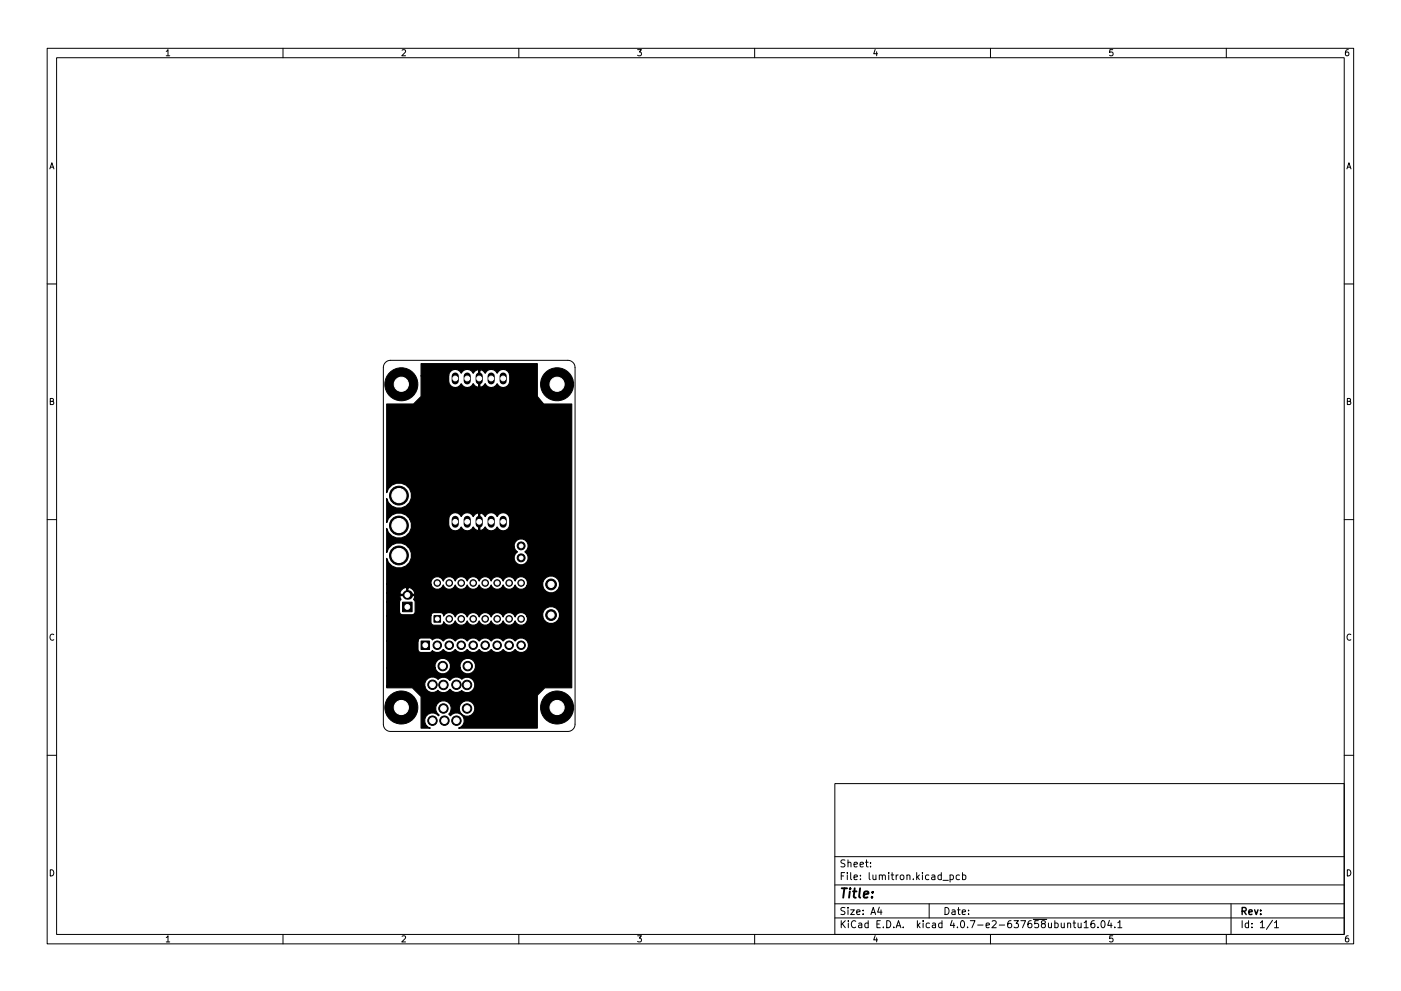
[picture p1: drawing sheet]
<svg xmlns="http://www.w3.org/2000/svg" width="297mm" height="210mm" viewBox="0 0 297 210" stroke-linecap="round" stroke-linejoin="round" font-family="sans-serif">
<g fill="none" stroke="#000" stroke-width=".21">
<path d="M10 10.2h277v190.1h-277zM12 12.2h273v186.1h-273zM35.2 10.9l.4-.4v1.3M35.2 11.8h.8M60 10.2v2M85.2 10.7l.5-.2 .3 .4-.8 .9h.8M110 10.2v2M135.2 10.5h.8l-.4 .5 .3 .2v.5l-.2 .1-.5-.1M160 10.2v2M185.6 10.5l-.4 .9h.9M185.9 11v.8M210 10.2v2"/>
<path d="M235.9 10.5h-.6l-.1 .7 .7-.1v.6l-.2 .1-.5-.1M260 10.2v2M285.9 10.5l-.4 .1-.2 .2-.1 .8 .3 .2 .4-.1v-.6l-.4-.1-.3 .3M10.6 35.8l.4-1.3 .4 1.3M10.7 35.5h.6M285.6 35.8l.4-1.3 .4 1.3M285.7 35.5h.6M10 60.2h2M81.7 76.9l.5-.3 .6-.2h37.6a1.52 1.52 0 0 1 1.5 1.6v75.7a1.52 1.52 0 0 1-1.5 1.5h-37.6a1.52 1.52 0 0 1-1.5-1.5v-75.7l.1-.7zM285 60.2h2M10.7 85.2l.5-.1 .1-.4-.6-.2v1.3h.5l.2-.4-.3-.2M285.7 85.2l.5-.1 .1-.4-.6-.2v1.3h.5l.2-.4-.3-.2"/>
<path d="M10 110.2h2M285 110.2h2M11.4 134.7a.58 .58 0 0 0-.8 .5 .58 .58 0 0 0 .8 .5M286.4 134.7a.58 .58 0 0 0-.8 .5 .58 .58 0 0 0 .8 .5M10 160.2h2M177 166.3h108v32h-108zM285 160.2h2M10.7 184.5a.66 .66 0 0 1 .7 .7 .66 .66 0 0 1-.7 .6zM35.2 198.9l.4-.4v1.3M35.2 199.8h.8M60 198.3v2M85.2 198.7l.5-.2 .3 .4-.8 .9h.8"/>
<path d="M110 198.3v2M135.2 198.5h.8l-.4 .5 .3 .2v.5l-.2 .1-.5-.1M160 198.3v2M177 194.8h108M177 191.8h108M177 187.8h108M177 181.8h108M178.4 195.3v1.5M178.4 185.8h.5M178.6 196l.6 .8M179.1 185.1h-.7v1.5M179.1 192.6l-.5-.1-.2 .2v.4l.6 .3 .1 .3-.2 .3h-.6"/>
<path d="M179.1 182.5l-.5-.1-.2 .2v.4l.6 .3 .1 .3-.2 .3h-.6M179.2 195.3l-.8 .9M179.6 185.1v.2M179.6 185.6v1M179.8 192.5v.2M179.8 183.1l.2-.2 .4 .1v.9M179.8 182.4v1.5M179.8 193v1M179.9 195.3v.2M179.9 195.8v1M180.4 193h.7l-.7 1h.7M180.4 185.1v1.3l.2 .2"/>
<path d="M181.1 186.1l.7-.1-.1-.3-.4-.1-.2 .2v.8h.6M181.1 183.4l.7-.1-.1-.3-.4-.1-.2 .2v.8h.6M181.4 195.5a.71 .71 0 0 0-1 .5 .71 .71 0 0 0 .7 .8l.3-.1M181.6 193.5l.8-.1-.1-.3-.4-.1-.3 .2 .1 .8h.6M182.1 195.9h.5l.1 .9M182.4 183.4l.7-.1-.1-.3-.4-.1-.2 .2v.8h.6M182.4 186.5v.1M182.4 185.7v.1M182.7 196.2l-.5 .1-.2 .2 .2 .3h.5M183 193.9v.1M183 193.1v.1M183.5 182.9h.6"/>
<path d="M183.7 182.4v1.3l.4 .2M184.1 195.9l-.5-.1-.2 .3 .1 .7h.6M184.1 195.3v1.5M184.3 185.1v1.3l.2 .2M184.6 183.8v.1M184.6 183v.1M184.6 194l.5-1.5 .5 1.5M184.8 193.6h.7M185.1 185.6v1h.4l.2-.1M185.6 198.5l-.4 .9h.9M185.7 185.6v1M185.9 199v.8"/>
<path d="M185.9 196h.5M186.4 192.5l-.3 1h.9M186.4 185.8l.2-.2 .4 .1 .1 .9M186.4 185.6v1M186.6 195.3h-.7v1.5h.7M186.8 193v1M187.1 185.8l.2-.2 .3 .1 .1 .9M187.3 196.7v.1M188 195.3a.76 .76 0 0 1 .9 .8 .76 .76 0 0 1-.9 .7zM188.4 185.1v.2M188.4 185.6v1M188.9 185.6h.6"/>
<path d="M189.1 185.1v1.3l.4 .2M189.5 196.7v.1M190 196.8l.5-1.5 .5 1.5M190 185.6v1M190.1 196.4h.8M190.4 185.6l-.4 .3M191 185.7l.4-.1 .2 .3v.4l-.2 .3h-.4l-.1-.3zM191.5 196.7v.1M192.3 185.8l.2-.2 .4 .1v.9M192.3 185.6v1M193.6 186.5v.1M194.4 185.1v1.5"/>
<path d="M194.5 195.3v1.5M194.5 186.1l.4 .5M194.6 196.3l.5 .5M194.9 185.6l-.5 .6M195.1 195.8l-.6 .6M195.6 185.1v.2M195.6 185.6v1M195.7 195.3v.2M195.7 195.8v1M196.9 185.7l-.4-.1-.3 .3 .2 .7h.5M197 191.8v3M197.1 195.9l-.5-.1-.2 .3 .1 .7h.6"/>
<path d="M197.6 185.7h.5l.1 .9M197.7 195.9h.6l.1 .9M198.2 186l-.5 .1-.2 .2 .2 .3h.5M198.4 196.2l-.5 .1-.3 .2 .3 .3h.5M199.6 185.7l-.5-.1-.2 .3 .1 .7h.6M199.6 185.1v1.5M199.7 195.9l-.4-.1-.3 .3 .1 .7h.6M199.7 195.3v1.5M199.9 186.8h1.2M200.4 192.5a.76 .76 0 0 1 .8 .8 .76 .76 0 0 1-.8 .7zM201.4 185.7l.5-.1 .2 .3-.1 .7h-.6M201.4 185.6v1.5"/>
<path d="M201.9 193.1h.5l.1 .9M201.9 195.3l-.4 1h.9M202.2 195.8v1M202.5 193.4l-.5 .1-.2 .2 .2 .3h.5M203 196.7v.1M203 193h.6M203.2 192.5v1.3l.4 .2M203.4 185.7l-.4-.1-.3 .3 .2 .7h.5M203.9 195.4l.1-.1a.8 .8 0 0 1 .5 .8 .8 .8 0 0 1-.5 .7 1 1 0 0 1-.1-1.4zM204 193.5l.7-.1-.1-.3-.4-.1-.2 .2 .1 .8h.5M204.1 185.7l.4-.1 .3 .3-.2 .7h-.5M204.1 185.1v1.5"/>
<path d="M205.1 196.7v.1M205.4 193.9v.1M205.4 193.1v.1M205.7 195.3h1l-.6 1.5M207.3 196.3h1.1M209.1 196.3l.7-.1-.1-.3-.4-.1-.2 .2v.8h.6M210 198.3v2M210.4 195.5l.5-.2 .3 .5-.9 1h.9M211.9 196.3h1.1M214.4 195.3l-.5 .1a1.01 1.01 0 0 0 0 1.4l.5-.1 .1-.5-.3-.3h-.3l-.3 .3M215 195.3h.9l-.5 .6 .5 .1v.7l-.3 .1-.6-.1M216.4 195.3h1l-.6 1.5"/>
<path d="M218.6 195.3l-.4 .1a1.01 1.01 0 0 0 0 1.4l.5-.1 .1-.5-.3-.3h-.3l-.3 .3M219.1 195.1h2.8M220.1 195.3h-.7v.7l.2-.1 .5 .1 .1 .2-.1 .5-.2 .1-.5-.1M221.1 196l-.3-.3 .1-.2 .2-.2 .4 .1 .1 .4-.7 .2-.1 .3 .1 .4 .2 .1h.4l.1-.3v-.4l-.2-.1M222.3 195.8l.1 1h.3l.2-.1M222.9 195.8v1M223.6 195.9l.5-.1 .3 .3-.2 .7h-.6M223.6 195.3v1.5M225 195.8l.1 1h.3l.2-.1M225.6 195.8v1M226.4 196l.2-.2 .3 .1 .1 .9M226.4 195.8v1"/>
<path d="M227.5 195.8h.6M227.7 195.3v1.3l.4 .2M228.6 195.8v1h.4l.2-.1M229.2 195.8v1M229.9 195.8l.4-.5v1.5M229.9 196.8h.8M232 195.3l-.4 .1a1.01 1.01 0 0 0 0 1.4l.5-.1v-.5l-.2-.3h-.3l-.3 .3M232.8 196.7v.1M233.6 195.4l.2-.1a.8 .8 0 0 1 .5 .8 .8 .8 0 0 1-.5 .7 1 1 0 0 1-.2-1.4zM235.2 195.3l-.3 1h.9M235.6 195.8v1M235.9 198.5h-.6l-.1 .7 .7-.1v.6l-.2 .1-.5-.1"/>
<path d="M236.4 196.7v.1M237 195.8l.4-.5v1.5M237 196.8h.9M260 198.3v2M261 191.8v6.5M263.4 195.3v1.5M264.7 195.9l-.4-.1-.3 .3 .1 .7h.6M264.7 195.3v1.5M265.4 196.7v.1M265.4 195.9v.1M267.2 195.8l.4-.5v1.5M267.2 196.8h.9"/>
<path d="M269.8 195.3l-1.3 1.9M270.2 195.8l.4-.5v1.5M270.2 196.8h.9M285.7 184.5a.66 .66 0 0 1 .7 .7 .66 .66 0 0 1-.7 .6zM285.9 198.5l-.4 .1-.2 .3-.1 .7 .3 .2 .4-.1v-.6l-.4-.1-.3 .3"/>
</g>
<path d="M263.4 193.3l.7-.1 .1-.2-.1-.3-.7-.2v1.5M263.7 193.3l.5 .7M264.8 193.5l.7-.1-.1-.3-.4-.1-.2 .2 .1 .8h.5M266 193l.4 1 .3-1M267.3 193.9v.1M267.3 193.1v.1" fill="none" stroke="#000" stroke-width=".3"/>
<path d="M178.5 188.5h1.1M179 188.5l-.2 2M180.2 189.1l-.2 1.4M180.3 188.5l-.1 .2M180.8 189.1h.8M181.2 188.5l-.2 1.7 .1 .2 .3 .1M182.4 188.5l-.3 1.7 .3 .3M183.1 189.8l1-.2v-.4h-.8l-.2 1 .2 .3 .6-.1M184.9 190.3v.2M185 189.2v.2" fill="none" stroke="#000" stroke-width=".4"/>
<g fill="#000" stroke="#000" stroke-width=".21">
<path d="M85.3 127.8h2.1v2h-2.1zM89.3 136h1.8v1.8h-1.8zM92 130.6h1.4v1.4h-1.4z"/>
<circle cx="85.1" cy="81.5" r="3.5"/>
<circle cx="118.1" cy="81.5" r="3.5"/>
<circle cx="84.6" cy="105.2" r="2"/>
<circle cx="84.6" cy="111.5" r="2"/>
<circle cx="84.6" cy="117.9" r="2"/>
<circle cx="110.5" cy="118.4" r=".84"/>
<circle cx="110.5" cy="115.8" r=".84"/>
<circle cx="92.7" cy="123.7" r=".7"/>
<circle cx="92.7" cy="136.9" r=".9"/>
<circle cx="95.2" cy="131.3" r=".7"/>
<circle cx="95.2" cy="123.7" r=".7"/>
<circle cx="95.2" cy="136.9" r=".9"/>
<circle cx="97.8" cy="123.7" r=".7"/>
<circle cx="97.8" cy="131.3" r=".7"/>
<circle cx="97.8" cy="136.9" r=".9"/>
<circle cx="100.3" cy="131.3" r=".7"/>
<circle cx="100.3" cy="123.7" r=".7"/>
<circle cx="100.3" cy="136.9" r=".9"/>
<circle cx="102.9" cy="131.3" r=".7"/>
<circle cx="102.9" cy="123.7" r=".7"/>
<circle cx="102.9" cy="136.9" r=".9"/>
<circle cx="105.4" cy="131.3" r=".7"/>
<circle cx="105.4" cy="123.7" r=".7"/>
<circle cx="105.4" cy="136.9" r=".9"/>
<circle cx="107.9" cy="131.3" r=".7"/>
<circle cx="107.9" cy="123.7" r=".7"/>
<circle cx="107.9" cy="136.9" r=".9"/>
<circle cx="110.5" cy="123.7" r=".7"/>
<circle cx="110.5" cy="131.3" r=".7"/>
<circle cx="110.5" cy="136.9" r=".9"/>
<circle cx="116.8" cy="124" r="1.14"/>
<circle cx="116.8" cy="130.5" r="1.14"/>
<circle cx="85.1" cy="150.1" r="3.5"/>
<circle cx="91.7" cy="145.3" r="1"/>
<circle cx="91.7" cy="152.9" r="1"/>
<circle cx="93.9" cy="141.3" r="1"/>
<circle cx="94" cy="150.3" r="1"/>
<circle cx="94" cy="145.3" r="1"/>
<circle cx="94.2" cy="152.9" r="1"/>
<circle cx="96.8" cy="152.9" r="1"/>
<circle cx="96.8" cy="145.3" r="1"/>
<circle cx="99" cy="150.3" r="1"/>
<circle cx="99" cy="145.3" r="1"/>
<circle cx="99.2" cy="141.3" r="1"/>
<circle cx="118.1" cy="150.1" r="3.5"/>
</g>
<path d="M96.5 79.8v1M99.1 79.8v1M101.6 79.8v1M104.1 79.8v1M106.7 79.8v1M96.5 110.2v1M99.1 110.2v1M101.6 110.2v1M104.1 110.2v1M106.7 110.2v1" fill="none" stroke="#000" stroke-width="1.5"/>
<circle cx="86.4" cy="126.2" r="1.02" fill="#000"/>
<path d="M89.3 77.2h24.6v6.9l1.3 1.6h6v60.2h-5.7l-1.5 1.6-.1 7h-16.7l.5-.2a1.66 1.66 0 0 0 .3-2.5 1.66 1.66 0 0 0-2.5 .1l-.4-.4 .6-.9h1.7a1.67 1.67 0 0 0 2.5 1.1 1.67 1.67 0 0 0 0-2.8 1.67 1.67 0 0 0-2.5 1.1v.6h-1.7a1.67 1.67 0 0 0-2.3-1.8 1.67 1.67 0 0 0-.3 2.9l-.1 .2-.4-.4a1.66 1.66 0 0 0-2.4 .7 1.66 1.66 0 0 0 1 2.3h-1.9v-6.7l-1.8-1.8-5.5-.1v-.3h8.1a1.64 1.64 0 0 0 2.7 .9 1.62 1.62 0 0 0 2.6-.3 1.62 1.62 0 0 0 2.5 .3 1.65 1.65 0 0 0 2.3 0 1.65 1.65 0 0 0 0-2.3 1.65 1.65 0 0 0-2.3-.1 1.62 1.62 0 0 0-2.5 .3 1.62 1.62 0 0 0-2.5-.2 1.64 1.64 0 0 0-2-.4 1.64 1.64 0 0 0-.8 1.8h-8.1v-4h10.2l.3 .6a1.67 1.67 0 0 0 1.7 .8 1.67 1.67 0 0 0 1.3-1.4h2l.3 .6a1.67 1.67 0 0 0 2.8 0 1.67 1.67 0 0 0-1.1-2.5 1.67 1.67 0 0 0-2 1.9h-2v-.6a1.67 1.67 0 0 0-2-1.3 1.67 1.67 0 0 0-1.3 1.9h-10.2v-5.6h6.6v1.8a.65 .65 0 0 0 .7 .6h1.8l.4-.1 .2-.3 .1 .2a1.55 1.55 0 0 0 2.2-.4 1.55 1.55 0 0 0 2.5 0 1.55 1.55 0 0 0 2.6 0 1.55 1.55 0 0 0 2.5 0 1.55 1.55 0 0 0 2.5 0 1.55 1.55 0 0 0 2.6 0 1.55 1.55 0 0 0 2.5 0 1.56 1.56 0 0 0 2.3 .3 1.56 1.56 0 0 0 0-2.4 1.56 1.56 0 0 0-2.3 .3 1.55 1.55 0 0 0-2.5 0 1.55 1.55 0 0 0-2.6 0 1.55 1.55 0 0 0-2.5 0 1.55 1.55 0 0 0-2.5 0 1.55 1.55 0 0 0-2.6 0 1.55 1.55 0 0 0-2.5 0 1.51 1.51 0 0 0-2.3-.2l-.6-.4h-1.8l-.5 .1-.2 .5h-6.6v-5.4h9.4v1.4l.1 .5 .5 .2h1.4a.66 .66 0 0 0 .7-.8 1.32 1.32 0 0 0 1.3 .8 1.32 1.32 0 0 0 1.1-1 1.33 1.33 0 0 0 1.3 1 1.33 1.33 0 0 0 1.3-1 1.33 1.33 0 0 0 1.2 1 1.33 1.33 0 0 0 1.3-1 1.33 1.33 0 0 0 1.3 1 1.33 1.33 0 0 0 1.2-1 1.33 1.33 0 0 0 1.3 1 1.33 1.33 0 0 0 1.3-1 1.33 1.33 0 0 0 1.2 1 1.33 1.33 0 0 0 1.3-1 1.34 1.34 0 0 0 1.7 .9 1.34 1.34 0 0 0 .8-1.7h3.4l.2 .6a1.81 1.81 0 0 0 3 0 1.81 1.81 0 0 0-1.1-2.8 1.81 1.81 0 0 0-2.1 2.2h-3.4l-.1-.3a1.34 1.34 0 0 0-1.3-.6 1.34 1.34 0 0 0-1.1 .9 1.33 1.33 0 0 0-1.3-.9 1.33 1.33 0 0 0-1.2 .9 1.33 1.33 0 0 0-1.3-.9 1.33 1.33 0 0 0-1.3 .9 1.33 1.33 0 0 0-1.2-.9 1.33 1.33 0 0 0-1.3 .9 1.33 1.33 0 0 0-1.3-.9 1.33 1.33 0 0 0-1.2 .9 1.33 1.33 0 0 0-1.3-.9 1.33 1.33 0 0 0-1.3 .9 1.32 1.32 0 0 0-1.1-.9 1.32 1.32 0 0 0-1.3 .7l-.1-.3-.3-.4h-1.7a.65 .65 0 0 0-.6 .6h-9.4v-2.8h2.7v2a.65 .65 0 0 0 .6 .6h2.1l.6-.4v-2.2l-.3-.6 .3-.6-.2-.2h-2.9l-.1 .2 .2 .6-.3 .6h-2.7v-2h2.8l.1 .3h1.3v-1.4h.3v1.4h1.3a1.23 1.23 0 0 0-1.6-1.4 1.24 1.24 0 0 0-1.4 1.1h-2.8v-1.8h9.4l.2 .4a1.34 1.34 0 0 0 1.3 .6 1.34 1.34 0 0 0 1.1-.9 1.33 1.33 0 0 0 1.2 1 1.33 1.33 0 0 0 1.3-1 1.33 1.33 0 0 0 1.3 1 1.33 1.33 0 0 0 1.3-1 1.33 1.33 0 0 0 1.2 1 1.33 1.33 0 0 0 1.3-1 1.33 1.33 0 0 0 1.3 1 1.33 1.33 0 0 0 1.2-1 1.33 1.33 0 0 0 1.3 1 1.33 1.33 0 0 0 1.3-1 1.33 1.33 0 0 0 1.2 1 1.33 1.33 0 0 0 1.3-1 1.33 1.33 0 0 0 1.2 .9 1.33 1.33 0 0 0 1.3-.7h3.4l.2 .7a1.81 1.81 0 0 0 3 0 1.81 1.81 0 0 0-1.1-2.8 1.81 1.81 0 0 0-2.1 2.1h-3.4l.1-.3a1.35 1.35 0 0 0-1-1.6 1.35 1.35 0 0 0-1.6 .9 1.33 1.33 0 0 0-1.3-1 1.33 1.33 0 0 0-1.2 1 1.33 1.33 0 0 0-1.3-1 1.33 1.33 0 0 0-1.3 1 1.33 1.33 0 0 0-1.2-1 1.33 1.33 0 0 0-1.3 1 1.33 1.33 0 0 0-1.3-1 1.33 1.33 0 0 0-1.2 1 1.33 1.33 0 0 0-1.3-1 1.33 1.33 0 0 0-1.3 1 1.33 1.33 0 0 0-1.3-1 1.33 1.33 0 0 0-1.2 1 1.35 1.35 0 0 0-1.6-.9 1.35 1.35 0 0 0-1 1.6h-9.4v-5.5a2.66 2.66 0 0 0 3.8 1.7 2.66 2.66 0 0 0 .8-4.1h22.4l.2 .6 .5 .4a1.5 1.5 0 0 0-.3 2.2 1.5 1.5 0 0 0 2.2 0 1.5 1.5 0 0 0-.3-2.2 1.5 1.5 0 0 0-.2-2.7 1.5 1.5 0 0 0-2.1 1.7h-22.4l-.5-.5a2.67 2.67 0 0 0-4.1 1.6v-5.1l.3 .9a2.67 2.67 0 0 0 3.7 .8 2.67 2.67 0 0 0 .9-3.6h8.2v1a1.39 1.39 0 0 0 1.1 1.4 1.39 1.39 0 0 0 1.6-.8 1.39 1.39 0 0 0 1.3 .8 1.39 1.39 0 0 0 1.2-.8l.4 .5 .6 .3 .2-.2v-3.4h.2v3.4l.2 .2 .6-.3 .4-.5 .3 .4a1.39 1.39 0 0 0 2.2-.4 1.39 1.39 0 0 0 1.6 .8 1.39 1.39 0 0 0 1.1-1.4 1.92 1.92 0 0 0-.9-2.3 1.38 1.38 0 0 0-1.8 .7 1.39 1.39 0 0 0-1.3-.8 1.39 1.39 0 0 0-1.2 .8l-.4-.5-.6-.3-.2 .2-.5-.1-.5 .2-.4 .5-.3-.4a1.39 1.39 0 0 0-2.2 .4 1.39 1.39 0 0 0-1.6-.8 1.39 1.39 0 0 0-1.1 1.4h-8.2l-.1-.2a2.67 2.67 0 0 0-2.7-1.1 2.67 2.67 0 0 0-2.1 2v-5.1l.3 .8a2.68 2.68 0 0 0 4.3 .4 2.68 2.68 0 0 0-.7-4.2 2.68 2.68 0 0 0-3.9 1.7v-18.8h5.7l1.6-1.6v-4.3h5.8v1a1.39 1.39 0 0 0 1.1 1.4 1.39 1.39 0 0 0 1.6-.8 1.39 1.39 0 0 0 1.3 .8 1.39 1.39 0 0 0 1.2-.8l.4 .5 .6 .3 .2-.2v-3.4h.2v3.4l.2 .2 .6-.3 .4-.5 .3 .4a1.39 1.39 0 0 0 2.2-.4 1.39 1.39 0 0 0 1.6 .8 1.39 1.39 0 0 0 1.1-1.4 1.92 1.92 0 0 0-.9-2.3 1.38 1.38 0 0 0-1.8 .7 1.39 1.39 0 0 0-1.3-.8 1.39 1.39 0 0 0-1.2 .8l-.4-.5-.6-.3-.2 .2-.5-.2-.5 .3-.4 .5-.3-.4a1.39 1.39 0 0 0-2.2 .4 1.39 1.39 0 0 0-1.6-.8 1.39 1.39 0 0 0-1.1 1.4h-5.8z" fill="#000" stroke="#000" stroke-width=".25"/>
<g fill="#fff" stroke="#fff" stroke-width=".21">
<circle cx="93.9" cy="141.3" r=".6"/>
<circle cx="99.2" cy="141.3" r=".6"/>
<circle cx="96.5" cy="110.7" r=".51"/>
<circle cx="99.1" cy="110.7" r=".51"/>
<circle cx="101.6" cy="110.7" r=".51"/>
<circle cx="104.1" cy="110.7" r=".51"/>
<circle cx="106.7" cy="110.7" r=".51"/>
<circle cx="106.7" cy="80.3" r=".51"/>
<circle cx="104.1" cy="80.3" r=".51"/>
<circle cx="101.6" cy="80.3" r=".51"/>
<circle cx="99.1" cy="80.3" r=".51"/>
<circle cx="96.5" cy="80.3" r=".51"/>
<circle cx="118.1" cy="81.5" r="1.5"/>
<circle cx="85.1" cy="81.5" r="1.5"/>
<circle cx="118.1" cy="150.1" r="1.5"/>
<circle cx="85.1" cy="150.1" r="1.5"/>
<circle cx="92.7" cy="131.3" r=".41"/>
<circle cx="95.2" cy="131.3" r=".41"/>
<circle cx="97.8" cy="131.3" r=".41"/>
<circle cx="100.3" cy="131.3" r=".41"/>
<circle cx="102.9" cy="131.3" r=".41"/>
<circle cx="105.4" cy="131.3" r=".41"/>
<circle cx="107.9" cy="131.3" r=".41"/>
<circle cx="110.5" cy="131.3" r=".41"/>
<circle cx="110.5" cy="123.7" r=".41"/>
<circle cx="107.9" cy="123.7" r=".41"/>
<circle cx="105.4" cy="123.7" r=".41"/>
<circle cx="102.9" cy="123.7" r=".41"/>
<circle cx="100.3" cy="123.7" r=".41"/>
<circle cx="97.8" cy="123.7" r=".41"/>
<circle cx="95.2" cy="123.7" r=".41"/>
<circle cx="92.7" cy="123.7" r=".41"/>
<circle cx="86.4" cy="128.8" r=".51"/>
<circle cx="86.4" cy="126.2" r=".51"/>
<circle cx="90.2" cy="136.9" r=".51"/>
<circle cx="92.7" cy="136.9" r=".51"/>
<circle cx="95.3" cy="136.9" r=".51"/>
<circle cx="97.8" cy="136.9" r=".51"/>
<circle cx="100.3" cy="136.9" r=".51"/>
<circle cx="102.9" cy="136.9" r=".51"/>
<circle cx="105.4" cy="136.9" r=".51"/>
<circle cx="108" cy="136.9" r=".51"/>
<circle cx="110.5" cy="136.9" r=".51"/>
<circle cx="94" cy="150.3" r=".6"/>
<circle cx="94" cy="145.3" r=".6"/>
<circle cx="99" cy="150.3" r=".6"/>
<circle cx="99" cy="145.3" r=".6"/>
<circle cx="91.7" cy="145.3" r=".6"/>
<circle cx="96.8" cy="145.3" r=".6"/>
<circle cx="96.8" cy="152.9" r=".6"/>
<circle cx="94.2" cy="152.9" r=".6"/>
<circle cx="91.7" cy="152.9" r=".6"/>
<circle cx="110.5" cy="118.4" r=".41"/>
<circle cx="110.5" cy="115.8" r=".41"/>
<circle cx="84.6" cy="111.5" r="1.5"/>
<circle cx="84.6" cy="105.2" r="1.5"/>
<circle cx="84.6" cy="117.9" r="1.5"/>
<circle cx="116.8" cy="124" r=".65"/>
<circle cx="116.8" cy="130.5" r=".65"/>
</g>
</svg>
